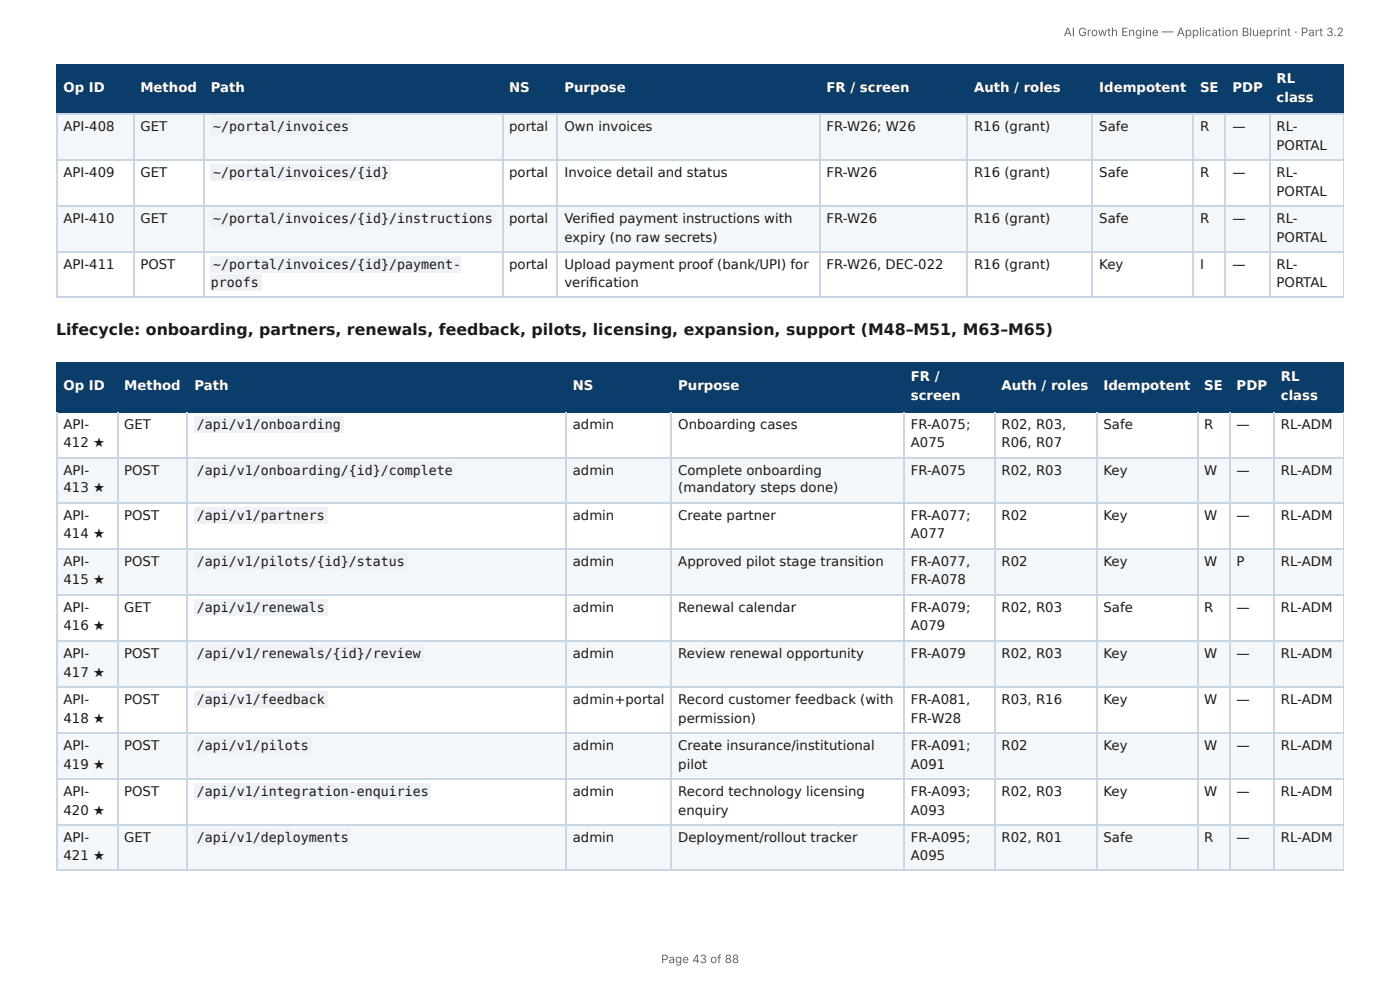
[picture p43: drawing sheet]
<svg xmlns="http://www.w3.org/2000/svg" width="297mm" height="210mm" viewBox="0 0 297 210" stroke-linecap="round" stroke-linejoin="round" font-family="sans-serif">
<defs><g id="words">
<text font-size="3.3" fill="#1a1a1a" x="11.9" y="71.2">Lifecycle: onboarding, partners, renewals, feedback, pilots, licensing, expansion, support (M48–M51, M63–M65)</text>
<g font-size="2.8" fill="#fff">
<text x="271.1" y="17.7">RL</text>
<text x="13.5" y="19.6">Op ID</text>
<text x="29.8" y="19.6">Method</text>
<text x="44.8" y="19.6">Path</text>
<text x="108.1" y="19.6">NS</text>
<text x="119.9" y="19.6">Purpose</text>
<text x="175.6" y="19.6">FR / screen</text>
<text x="206.9" y="19.6">Auth / roles</text>
<text x="233.5" y="19.6">Idempotent</text>
<text x="254.9" y="19.6">SE</text>
<text x="261.8" y="19.6">PDP</text>
<text x="271.1" y="21.7">class</text>
<text x="13.5" y="82.8">Op ID</text>
<text x="26.4" y="82.8">Method</text>
<text x="41.3" y="82.8">Path</text>
<text x="121.7" y="82.8">NS</text>
<text x="144.1" y="82.8">Purpose</text>
<text x="193.5" y="81">FR /</text>
<text x="212.7" y="82.8">Auth / roles</text>
<text x="234.4" y="82.8">Idempotent</text>
<text x="255.8" y="82.8">SE</text>
<text x="262.7" y="82.8">PDP</text>
<text x="272" y="81">RL</text>
<text x="193.5" y="84.9">screen</text>
<text x="272" y="84.9">class</text>
</g>
<g font-size="2.8" fill="#1a1a1a">
<text x="13.5" y="27.8">API-408</text>
<text x="29.8" y="27.8">GET</text>
<text x="45.3" y="27.8">~/portal/invoices</text>
<text x="108.1" y="27.8">portal</text>
<text x="119.9" y="27.8">Own invoices</text>
<text x="175.6" y="27.8">FR-W26; W26</text>
<text x="206.9" y="27.8">R16 (grant)</text>
<text x="233.5" y="27.8">Safe</text>
<text x="254.9" y="27.8">R</text>
<text x="261.8" y="27.8">—</text>
<text x="271.1" y="27.8">RL-</text>
<text x="271.1" y="31.8">PORTAL</text>
<text x="13.5" y="37.6">API-409</text>
<text x="29.8" y="37.6">GET</text>
<text x="45.3" y="37.6">~/portal/invoices/{id}</text>
<text x="108.1" y="37.6">portal</text>
<text x="119.9" y="37.6">Invoice detail and status</text>
<text x="175.6" y="37.6">FR-W26</text>
<text x="206.9" y="37.6">R16 (grant)</text>
<text x="233.5" y="37.6">Safe</text>
<text x="254.9" y="37.6">R</text>
<text x="261.8" y="37.6">—</text>
<text x="271.1" y="37.6">RL-</text>
<text x="271.1" y="41.5">PORTAL</text>
<text x="13.5" y="47.4">API-410</text>
<text x="29.8" y="47.4">GET</text>
<text x="45.3" y="47.4">~/portal/invoices/{id}/instructions</text>
<text x="108.1" y="47.4">portal</text>
<text x="119.9" y="47.4">Verifi ed payment instructions with</text>
<text x="175.6" y="47.4">FR-W26</text>
<text x="206.9" y="47.4">R16 (grant)</text>
<text x="233.5" y="47.4">Safe</text>
<text x="254.9" y="47.4">R</text>
<text x="261.8" y="47.4">—</text>
<text x="271.1" y="47.4">RL-</text>
<text x="119.9" y="51.3">expiry (no raw secrets)</text>
<text x="271.1" y="51.3">PORTAL</text>
<text x="13.5" y="57.2">API-411</text>
<text x="29.8" y="57.2">POST</text>
<text x="45.3" y="57.2">~/portal/invoices/{id}/payment-</text>
<text x="108.1" y="57.2">portal</text>
<text x="119.9" y="57.2">Upload payment proof (bank/UPI) for</text>
<text x="175.6" y="57.2">FR-W26, DEC-022</text>
<text x="206.9" y="57.2">R16 (grant)</text>
<text x="233.5" y="57.2">Key</text>
<text x="254.9" y="57.2">I</text>
<text x="261.8" y="57.2">—</text>
<text x="271.1" y="57.2">RL-</text>
<text x="44.8" y="60.9">proofs</text>
<text x="119.9" y="60.9">verifi cation</text>
<text x="271.1" y="60.9">PORTAL</text>
<text x="13.5" y="91">API-</text>
<text x="13.5" y="95">412 ★</text>
<text x="26.4" y="91">GET</text>
<text x="41.8" y="91">/api/v1/onboarding</text>
<text x="121.7" y="91">admin</text>
<text x="144.1" y="91">Onboarding cases</text>
<text x="193.5" y="91">FR-A075;</text>
<text x="193.5" y="95">A075</text>
<text x="212.7" y="91">R02, R03,</text>
<text x="212.7" y="95">R06, R07</text>
<text x="234.4" y="91">Safe</text>
<text x="255.8" y="91">R</text>
<text x="262.7" y="91">—</text>
<text x="272" y="91">RL-ADM</text>
<text x="13.5" y="100.8">API-</text>
<text x="26.4" y="100.8">POST</text>
<text x="41.8" y="100.8">/api/v1/onboarding/{id}/complete</text>
<text x="121.7" y="100.8">admin</text>
<text x="144.1" y="100.8">Complete onboarding</text>
<text x="193.5" y="100.8">FR-A075</text>
<text x="212.7" y="100.8">R02, R03</text>
<text x="234.4" y="100.8">Key</text>
<text x="255.8" y="100.8">W</text>
<text x="262.7" y="100.8">—</text>
<text x="272" y="100.8">RL-ADM</text>
<text x="13.5" y="104.5">413 ★</text>
<text x="144.1" y="104.5">(mandatory steps done)</text>
<text x="13.5" y="110.3">API-</text>
<text x="26.4" y="110.3">POST</text>
<text x="41.8" y="110.3">/api/v1/partners</text>
<text x="121.7" y="110.3">admin</text>
<text x="144.1" y="110.3">Create partner</text>
<text x="193.5" y="110.3">FR-A077;</text>
<text x="212.7" y="110.3">R02</text>
<text x="234.4" y="110.3">Key</text>
<text x="255.8" y="110.3">W</text>
<text x="262.7" y="110.3">—</text>
<text x="272" y="110.3">RL-ADM</text>
<text x="13.5" y="114.3">414 ★</text>
<text x="193.5" y="114.3">A077</text>
<text x="13.5" y="120.1">API-</text>
<text x="13.5" y="124.1">415 ★</text>
<text x="26.4" y="120.1">POST</text>
<text x="41.8" y="120.1">/api/v1/pilots/{id}/status</text>
<text x="121.7" y="120.1">admin</text>
<text x="144.1" y="120.1">Approved pilot stage transition</text>
<text x="193.5" y="120.1">FR-A077,</text>
<text x="193.5" y="124.1">FR-A078</text>
<text x="212.7" y="120.1">R02</text>
<text x="234.4" y="120.1">Key</text>
<text x="255.8" y="120.1">W</text>
<text x="262.7" y="120.1">P</text>
<text x="272" y="120.1">RL-ADM</text>
<text x="13.5" y="129.9">API-</text>
<text x="26.4" y="129.9">GET</text>
<text x="41.8" y="129.9">/api/v1/renewals</text>
<text x="121.7" y="129.9">admin</text>
<text x="144.1" y="129.9">Renewal calendar</text>
<text x="193.5" y="129.9">FR-A079;</text>
<text x="212.7" y="129.9">R02, R03</text>
<text x="234.4" y="129.9">Safe</text>
<text x="255.8" y="129.9">R</text>
<text x="262.7" y="129.9">—</text>
<text x="272" y="129.9">RL-ADM</text>
<text x="13.5" y="133.9">416 ★</text>
<text x="193.5" y="133.9">A079</text>
<text x="13.5" y="139.7">API-</text>
<text x="13.5" y="143.7">417 ★</text>
<text x="26.4" y="139.7">POST</text>
<text x="41.8" y="139.7">/api/v1/renewals/{id}/review</text>
<text x="121.7" y="139.7">admin</text>
<text x="144.1" y="139.7">Review renewal opportunity</text>
<text x="193.5" y="139.7">FR-A079</text>
<text x="212.7" y="139.7">R02, R03</text>
<text x="234.4" y="139.7">Key</text>
<text x="255.8" y="139.7">W</text>
<text x="262.7" y="139.7">—</text>
<text x="272" y="139.7">RL-ADM</text>
<text x="13.5" y="149.5">API-</text>
<text x="26.4" y="149.5">POST</text>
<text x="41.8" y="149.5">/api/v1/feedback</text>
<text x="121.7" y="149.5">admin+portal</text>
<text x="144.1" y="149.5">Record customer feedback (with</text>
<text x="193.5" y="149.5">FR-A081,</text>
<text x="212.7" y="149.5">R03, R16</text>
<text x="234.4" y="149.5">Key</text>
<text x="255.8" y="149.5">W</text>
<text x="262.7" y="149.5">—</text>
<text x="272" y="149.5">RL-ADM</text>
<text x="13.5" y="153.5">418 ★</text>
<text x="144.1" y="153.5">permission)</text>
<text x="193.5" y="153.5">FR-W28</text>
<text x="13.5" y="159.3">API-</text>
<text x="26.4" y="159.3">POST</text>
<text x="41.8" y="159.3">/api/v1/pilots</text>
<text x="121.7" y="159.3">admin</text>
<text x="144.1" y="159.3">Create insurance/institutional</text>
<text x="193.5" y="159.3">FR-A091;</text>
<text x="212.7" y="159.3">R02</text>
<text x="234.4" y="159.3">Key</text>
<text x="255.8" y="159.3">W</text>
<text x="262.7" y="159.3">—</text>
<text x="272" y="159.3">RL-ADM</text>
<text x="13.5" y="163.2">419 ★</text>
<text x="144.1" y="163.2">pilot</text>
<text x="193.5" y="163.2">A091</text>
<text x="13.5" y="169.1">API-</text>
<text x="13.5" y="173">420 ★</text>
<text x="26.4" y="169.1">POST</text>
<text x="41.8" y="169.1">/api/v1/integration-enquiries</text>
<text x="121.7" y="169.1">admin</text>
<text x="144.1" y="169.1">Record technology licensing</text>
<text x="144.1" y="173">enquiry</text>
<text x="193.5" y="169.1">FR-A093;</text>
<text x="193.5" y="173">A093</text>
<text x="212.7" y="169.1">R02, R03</text>
<text x="234.4" y="169.1">Key</text>
<text x="255.8" y="169.1">W</text>
<text x="262.7" y="169.1">—</text>
<text x="272" y="169.1">RL-ADM</text>
<text x="13.5" y="178.9">API-</text>
<text x="26.4" y="178.9">GET</text>
<text x="41.8" y="178.9">/api/v1/deployments</text>
<text x="121.7" y="178.9">admin</text>
<text x="144.1" y="178.9">Deployment/rollout tracker</text>
<text x="193.5" y="178.9">FR-A095;</text>
<text x="212.7" y="178.9">R02, R01</text>
<text x="234.4" y="178.9">Safe</text>
<text x="255.8" y="178.9">R</text>
<text x="262.7" y="178.9">—</text>
<text x="272" y="178.9">RL-ADM</text>
<text x="13.5" y="182.6">421 ★</text>
<text x="193.5" y="182.6">A095</text>
</g>
<g font-size="2.5" fill="#666">
<text x="225.9" y="7.7">AI Growth Engine — Application Blueprint · Part 3.2</text>
<text x="140.4" y="204.5">Page 43 of 88</text>
</g>
</g></defs>
<g fill="#0b3d6b">
<path d="M12.2 14h16.1v10.1h-16.1z"/>
<path d="M28.3 14h15.1v10.1h-15.1z"/>
<path d="M43.4 14h63.2v10.1h-63.2z"/>
<path d="M106.6 14h11.9v10.1h-11.9z"/>
<path d="M118.5 14h55.6v10.1h-55.6z"/>
<path d="M174.1 14h31.2v10.1h-31.2z"/>
<path d="M205.3 14h26.7v10.1h-26.7z"/>
<path d="M232 14h21.5v10.1h-21.5z"/>
<path d="M253.5 14h6.8v10.1h-6.8z"/>
<path d="M260.3 14h9.3v10.1h-9.3z"/>
<path d="M269.6 14h15.8v10.1h-15.8z"/>
</g>
<g fill="#f4f7fa">
<path d="M12.2 24.1h16.1v9.8h-16.1z"/>
<path d="M28.3 24.1h15.1v9.8h-15.1z"/>
<path d="M43.4 24.1h63.2v9.8h-63.2z"/>
<path d="M106.6 24.1h11.9v9.8h-11.9z"/>
<path d="M118.5 24.1h55.6v9.8h-55.6z"/>
<path d="M174.1 24.1h31.2v9.8h-31.2z"/>
<path d="M205.3 24.1h26.7v9.8h-26.7z"/>
<path d="M232 24.1h21.5v9.8h-21.5z"/>
<path d="M253.5 24.1h6.8v9.8h-6.8z"/>
<path d="M260.3 24.1h9.3v9.8h-9.3z"/>
<path d="M269.6 24.1h15.8v9.8h-15.8z"/>
<path d="M12.2 43.7h16.1v9.7h-16.1z"/>
<path d="M28.3 43.7h15.1v9.7h-15.1z"/>
<path d="M43.4 43.7h63.2v9.7h-63.2z"/>
<path d="M106.6 43.7h11.9v9.7h-11.9z"/>
<path d="M118.5 43.7h55.6v9.7h-55.6z"/>
<path d="M174.1 43.7h31.2v9.7h-31.2z"/>
<path d="M205.3 43.7h26.7v9.7h-26.7z"/>
<path d="M232 43.7h21.5v9.7h-21.5z"/>
<path d="M253.5 43.7h6.8v9.7h-6.8z"/>
<path d="M260.3 43.7h9.3v9.7h-9.3z"/>
<path d="M269.6 43.7h15.8v9.7h-15.8z"/>
</g>
<g fill="none" stroke="#0b3d6b" stroke-width=".26">
<path d="M11.9 13.9h273.5M12 13.8v10.5M28.4 13.8v10.5M43.3 13.8v10.5M106.8 13.8v10.5M118.4 13.8v10.5M174.2 13.8v10.5M205.4 13.8v10.5M231.9 13.8v10.5M253.3 13.8v10.5M260.2 13.8v10.5M269.7 13.8v10.5"/>
<path d="M11.9 24.2h273.5"/>
</g>
<path d="M285.3 13.8v10.5" fill="none" stroke="#0b3d6b" stroke-width=".21"/>
<g fill="none" stroke="#c9d6e3" stroke-width=".26">
<path d="M11.9 24.2h273.5M11.9 34h273.5M12 24.3v38.9M28.4 24.3v38.9M43.3 24.3v38.9M106.8 24.3v38.9M118.4 24.3v38.9M174.2 24.3v38.9M205.4 24.3v38.9M231.9 24.3v38.9M253.3 24.3v38.9M260.2 24.3v38.9"/>
<path d="M269.7 24.3v38.9M11.9 43.8h273.5M11.9 53.6h273.5M11.9 63.1h273.5"/>
</g>
<path d="M285.3 24.3v38.9" fill="none" stroke="#c9d6e3" stroke-width=".21"/>
<g fill="#0b3d6b">
<path d="M12.2 77h12.7v10.3h-12.7z"/>
<path d="M24.9 77h15.1v10.3h-15.1z"/>
<path d="M40 77h80.1v10.3h-80.1z"/>
<path d="M120.1 77h22.5v10.3h-22.5z"/>
<path d="M142.6 77h49.5v10.3h-49.5z"/>
<path d="M192.1 77h19v10.3h-19z"/>
<path d="M211.1 77h21.7v10.3h-21.7z"/>
<path d="M232.8 77h21.5v10.3h-21.5z"/>
<path d="M254.3 77h6.8v10.3h-6.8z"/>
<path d="M261.1 77h9.6v10.3h-9.6z"/>
<path d="M270.7 77h14.7v10.3h-14.7z"/>
</g>
<g fill="#f4f7fa">
<path d="M12.2 97.1h12.7v9.8h-12.7z"/>
<path d="M24.9 97.1h15.1v9.8h-15.1z"/>
<path d="M40 97.1h80.1v9.8h-80.1z"/>
<path d="M120.1 97.1h22.5v9.8h-22.5z"/>
<path d="M142.6 97.1h49.5v9.8h-49.5z"/>
<path d="M192.1 97.1h19v9.8h-19z"/>
<path d="M211.1 97.1h21.7v9.8h-21.7z"/>
<path d="M232.8 97.1h21.5v9.8h-21.5z"/>
<path d="M254.3 97.1h6.8v9.8h-6.8z"/>
<path d="M261.1 97.1h9.6v9.8h-9.6z"/>
<path d="M270.7 97.1h14.7v9.8h-14.7z"/>
<path d="M12.2 116.7h12.7v9.8h-12.7z"/>
<path d="M24.9 116.7h15.1v9.8h-15.1z"/>
<path d="M40 116.7h80.1v9.8h-80.1z"/>
<path d="M120.1 116.7h22.5v9.8h-22.5z"/>
<path d="M142.6 116.7h49.5v9.8h-49.5z"/>
<path d="M192.1 116.7h19v9.8h-19z"/>
<path d="M211.1 116.7h21.7v9.8h-21.7z"/>
<path d="M232.8 116.7h21.5v9.8h-21.5z"/>
<path d="M254.3 116.7h6.8v9.8h-6.8z"/>
<path d="M261.1 116.7h9.6v9.8h-9.6z"/>
<path d="M270.7 116.7h14.7v9.8h-14.7z"/>
<path d="M12.2 136.3h12.7v9.5h-12.7z"/>
<path d="M24.9 136.3h15.1v9.5h-15.1z"/>
<path d="M40 136.3h80.1v9.5h-80.1z"/>
<path d="M120.1 136.3h22.5v9.5h-22.5z"/>
<path d="M142.6 136.3h49.5v9.5h-49.5z"/>
<path d="M192.1 136.3h19v9.5h-19z"/>
<path d="M211.1 136.3h21.7v9.5h-21.7z"/>
<path d="M232.8 136.3h21.5v9.5h-21.5z"/>
<path d="M254.3 136.3h6.8v9.5h-6.8z"/>
<path d="M261.1 136.3h9.6v9.5h-9.6z"/>
<path d="M270.7 136.3h14.7v9.5h-14.7z"/>
<path d="M12.2 155.6h12.7v9.8h-12.7z"/>
<path d="M24.9 155.6h15.1v9.8h-15.1z"/>
<path d="M40 155.6h80.1v9.8h-80.1z"/>
<path d="M120.1 155.6h22.5v9.8h-22.5z"/>
<path d="M142.6 155.6h49.5v9.8h-49.5z"/>
<path d="M192.1 155.6h19v9.8h-19z"/>
<path d="M211.1 155.6h21.7v9.8h-21.7z"/>
<path d="M232.8 155.6h21.5v9.8h-21.5z"/>
<path d="M254.3 155.6h6.8v9.8h-6.8z"/>
<path d="M261.1 155.6h9.6v9.8h-9.6z"/>
<path d="M270.7 155.6h14.7v9.8h-14.7z"/>
<path d="M12.2 175.2h12.7v9.7h-12.7z"/>
<path d="M24.9 175.2h15.1v9.7h-15.1z"/>
<path d="M40 175.2h80.1v9.7h-80.1z"/>
<path d="M120.1 175.2h22.5v9.7h-22.5z"/>
<path d="M142.6 175.2h49.5v9.7h-49.5z"/>
<path d="M192.1 175.2h19v9.7h-19z"/>
<path d="M211.1 175.2h21.7v9.7h-21.7z"/>
<path d="M232.8 175.2h21.5v9.7h-21.5z"/>
<path d="M254.3 175.2h6.8v9.7h-6.8z"/>
<path d="M261.1 175.2h9.6v9.7h-9.6z"/>
<path d="M270.7 175.2h14.7v9.7h-14.7z"/>
</g>
<g fill="none" stroke="#0b3d6b" stroke-width=".26">
<path d="M11.9 77.1h273.5M12 77v10.6M25 77v10.6M39.8 77v10.6M120.3 77v10.6M142.5 77v10.6M192 77v10.6M211.3 77v10.6M233 77v10.6M254.4 77v10.6M261.3 77v10.6M270.5 77v10.6"/>
<path d="M11.9 87.4h273.5"/>
</g>
<path d="M285.3 77v10.6" fill="none" stroke="#0b3d6b" stroke-width=".21"/>
<g fill="none" stroke="#c9d6e3" stroke-width=".26">
<path d="M11.9 97.2h273.5M12 87.6v97.3M25 87.6v97.3M39.8 87.6v97.3M120.3 87.6v97.3M142.5 87.6v97.3M192 87.6v97.3M211.3 87.6v97.3M233 87.6v97.3M254.4 87.6v97.3M261.3 87.6v97.3M270.5 87.6v97.3"/>
<path d="M11.9 106.8h273.5M11.9 116.5h273.5M11.9 126.3h273.5M11.9 136.1h273.5M11.9 145.9h273.5M11.9 155.7h273.5M11.9 165.5h273.5M11.9 175.3h273.5M11.9 184.8h273.5"/>
</g>
<path d="M285.3 87.6v97.3" fill="none" stroke="#c9d6e3" stroke-width=".21"/>
<g fill="#eef2f6">
<path d="M44.7 25.1h29.9v3.5h-29.9z"/>
<path d="M44.7 34.9h38.4v3.5h-38.4z"/>
<path d="M44.7 44.7h60.6v3.5h-60.6z"/>
<path d="M44.7 54.5h53.2v3.4h-53.2z"/>
<path d="M44.7 58.2h10.9v3.4h-10.9z"/>
<path d="M41.3 88.4h31.7v3.4h-31.7z"/>
<path d="M41.3 98.2h55.3v3.4h-55.3z"/>
<path d="M41.3 107.7h28.3v3.4h-28.3z"/>
<path d="M41.3 117.5h45.2v3.4h-45.2z"/>
<path d="M41.3 127.3h28.3v3.4h-28.3z"/>
<path d="M41.3 137.1h48.7v3.4h-48.7z"/>
<path d="M41.3 146.8h28.3v3.5h-28.3z"/>
<path d="M41.3 156.6h24.8v3.5h-24.8z"/>
<path d="M41.3 166.4h50.2v3.5h-50.2z"/>
<path d="M41.3 176.2h33.3v3.5h-33.3z"/>
</g>
<use href="#words"/>
</svg>
